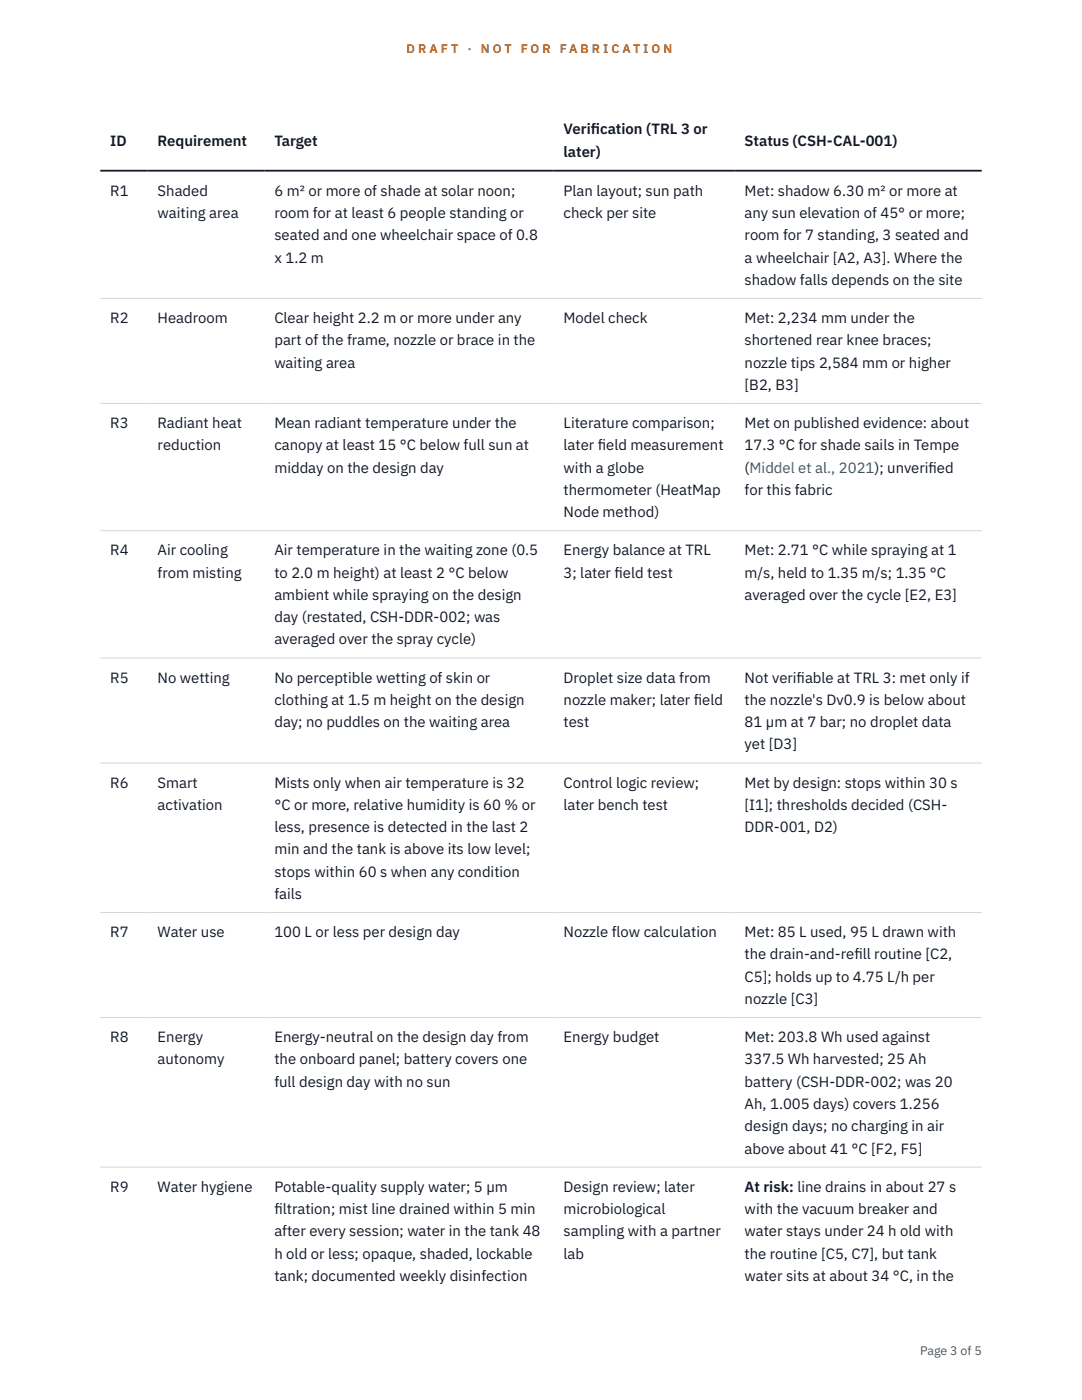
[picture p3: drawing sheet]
<svg xmlns="http://www.w3.org/2000/svg" width="216mm" height="279mm" viewBox="0 0 216 279" stroke-linecap="round" stroke-linejoin="round" font-family="sans-serif">
<defs><g id="words">
<g font-size="3" fill="#111827">
<text x="22" y="29.1">ID</text>
<text x="31.5" y="29.1">Requirement</text>
<text x="54.8" y="29.1">Target</text>
<text x="112.5" y="26.8">Verif</text>
<text x="117.9" y="26.8">ication (TRL 3 or</text>
<text x="148.6" y="29.1">Status (CSH-CAL-001)</text>
<text x="112.5" y="31.3">later)</text>
<text x="22" y="39.1">R1</text>
<text x="31.5" y="39.1">Shaded</text>
<text x="54.8" y="39.1">6 m² or more of shade at solar noon;</text>
<text x="112.5" y="39.1">Plan layout; sun path</text>
<text x="148.6" y="39.1">Met: shadow 6.30 m² or more at</text>
<text x="31.5" y="43.5">waiting area</text>
<text x="54.8" y="43.5">room for at least 6 people standing or</text>
<text x="54.8" y="48">seated and one wheelchair space of 0.8</text>
<text x="112.5" y="43.5">check per site</text>
<text x="148.6" y="43.5">any sun elevation of 45° or more;</text>
<text x="148.6" y="48">room for 7 standing, 3 seated and</text>
<text x="54.8" y="52.4">x 1.2 m</text>
<text x="148.6" y="52.4">a wheelchair [A2, A3]. Where the</text>
<text x="148.6" y="56.9">shadow falls depends on the site</text>
<text x="22" y="64.5">R2</text>
<text x="31.5" y="64.5">Headroom</text>
<text x="54.8" y="64.5">Clear height 2.2 m or more under any</text>
<text x="112.5" y="64.5">Model check</text>
<text x="148.6" y="64.5">Met: 2,234 mm under the</text>
<text x="54.8" y="68.9">part of the frame, nozzle or brace in the</text>
<text x="148.6" y="68.9">shortened rear knee braces;</text>
<text x="54.8" y="73.4">waiting area</text>
<text x="148.6" y="73.4">nozzle tips 2,584 mm or higher</text>
<text x="148.6" y="77.8">[B2, B3]</text>
<text x="22" y="85.4">R3</text>
<text x="31.5" y="85.4">Radiant heat</text>
<text x="31.5" y="89.9">reduction</text>
<text x="54.8" y="85.4">Mean radiant temperature under the</text>
<text x="54.8" y="89.9">canopy at least 15 °C below full sun at</text>
<text x="112.5" y="85.4">Literature comparison;</text>
<text x="112.5" y="89.9">later f</text>
<text x="119.3" y="89.9">ield measurement</text>
<text x="148.6" y="85.4">Met on published evidence: about</text>
<text x="148.6" y="89.9">17.3 °C for shade sails in Tempe</text>
<text x="54.8" y="94.3">midday on the design day</text>
<text x="112.5" y="94.3">with a globe</text>
<text x="148.6" y="94.3">(Middel et al., 2021); unverif</text>
<text x="185.3" y="94.3">ied</text>
<text x="112.5" y="98.8">thermometer (HeatMap</text>
<text x="148.6" y="98.8">for this fabric</text>
<text x="112.5" y="103.2">Node method)</text>
<text x="22" y="110.8">R4</text>
<text x="31.5" y="110.8">Air cooling</text>
<text x="54.8" y="110.8">Air temperature in the waiting zone (0.5</text>
<text x="112.5" y="110.8">Energy balance at TRL</text>
<text x="148.6" y="110.8">Met: 2.71 °C while spraying at 1</text>
<text x="31.5" y="115.3">from misting</text>
<text x="54.8" y="115.3">to 2.0 m height) at least 2 °C below</text>
<text x="54.8" y="119.7">ambient while spraying on the design</text>
<text x="112.5" y="115.3">3; later f</text>
<text x="122.6" y="115.3">ield test</text>
<text x="148.6" y="115.3">m/s, held to 1.35 m/s; 1.35 °C</text>
<text x="148.6" y="119.7">averaged over the cycle [E2, E3]</text>
<text x="54.8" y="124.2">day (restated, CSH-DDR-002; was</text>
<text x="54.8" y="128.6">averaged over the spray cycle)</text>
<text x="22" y="136.2">R5</text>
<text x="31.5" y="136.2">No wetting</text>
<text x="54.8" y="136.2">No perceptible wetting of skin or</text>
<text x="112.5" y="136.2">Droplet size data from</text>
<text x="148.6" y="136.2">Not verif</text>
<text x="159" y="136.2">iable at TRL 3: met only if</text>
<text x="54.8" y="140.7">clothing at 1.5 m height on the design</text>
<text x="112.5" y="140.7">nozzle maker; later f</text>
<text x="138.5" y="140.7">ield</text>
<text x="148.6" y="140.7">the nozzle's Dv0.9 is below about</text>
<text x="54.8" y="145.1">day; no puddles on the waiting area</text>
<text x="112.5" y="145.1">test</text>
<text x="148.6" y="145.1">81 µm at 7 bar; no droplet data</text>
<text x="148.6" y="149.6">yet [D3]</text>
<text x="22" y="157.2">R6</text>
<text x="31.5" y="157.2">Smart</text>
<text x="31.5" y="161.6">activation</text>
<text x="54.8" y="157.2">Mists only when air temperature is 32</text>
<text x="54.8" y="161.6">°C or more, relative humidity is 60 % or</text>
<text x="112.5" y="157.2">Control logic review;</text>
<text x="112.5" y="161.6">later bench test</text>
<text x="148.6" y="157.2">Met by design: stops within 30 s</text>
<text x="148.6" y="161.6">[I1]; thresholds decided (CSH-</text>
<text x="54.8" y="166.1">less, presence is detected in the last 2</text>
<text x="148.6" y="166.1">DDR-001, D2)</text>
<text x="54.8" y="170.5">min and the tank is above its low level;</text>
<text x="54.8" y="175">stops within 60 s when any condition</text>
<text x="54.8" y="179.4">fails</text>
<text x="22" y="187">R7</text>
<text x="31.5" y="187">Water use</text>
<text x="54.8" y="187">100 L or less per design day</text>
<text x="112.5" y="187">Nozzle flow calculation</text>
<text x="148.6" y="187">Met: 85 L used, 95 L drawn with</text>
<text x="148.6" y="191.5">the drain-and-ref</text>
<text x="170.5" y="191.5">ill routine [C2,</text>
<text x="148.6" y="195.9">C5]; holds up to 4.75 L/h per</text>
<text x="148.6" y="200.4">nozzle [C3]</text>
<text x="22" y="208">R8</text>
<text x="31.5" y="208">Energy</text>
<text x="54.8" y="208">Energy-neutral on the design day from</text>
<text x="112.5" y="208">Energy budget</text>
<text x="148.6" y="208">Met: 203.8 Wh used against</text>
<text x="31.5" y="212.4">autonomy</text>
<text x="54.8" y="212.4">the onboard panel; battery covers one</text>
<text x="148.6" y="212.4">337.5 Wh harvested; 25 Ah</text>
<text x="54.8" y="216.9">full design day with no sun</text>
<text x="148.6" y="216.9">battery (CSH-DDR-002; was 20</text>
<text x="148.6" y="221.3">Ah, 1.005 days) covers 1.256</text>
<text x="148.6" y="225.8">design days; no charging in air</text>
<text x="148.6" y="230.2">above about 41 °C [F2, F5]</text>
<text x="22" y="237.8">R9</text>
<text x="31.5" y="237.8">Water hygiene</text>
<text x="54.8" y="237.8">Potable-quality supply water; 5 µm</text>
<text x="112.5" y="237.8">Design review; later</text>
<text x="148.6" y="237.8">At risk: line drains in about 27 s</text>
<text x="54.8" y="242.3">f</text>
<text x="54.8" y="242.3">iltration; mist line drained within 5 min</text>
<text x="112.5" y="242.3">microbiological</text>
<text x="148.6" y="242.3">with the vacuum breaker and</text>
<text x="54.8" y="246.7">after every session; water in the tank 48</text>
<text x="54.8" y="251.2">h old or less; opaque, shaded, lockable</text>
<text x="112.5" y="246.7">sampling with a partner</text>
<text x="112.5" y="251.2">lab</text>
<text x="148.6" y="246.7">water stays under 24 h old with</text>
<text x="148.6" y="251.2">the routine [C5, C7], but tank</text>
<text x="54.8" y="255.6">tank; documented weekly disinfection</text>
<text x="148.6" y="255.6">water sits at about 34 °C, in the</text>
</g>
<g font-size="2.5" fill="#b45309">
<text x="81.1" y="10.5">D R A F T</text>
<text x="93.3" y="10.5">·</text>
<text x="95.9" y="10.5">N O T</text>
<text x="103.9" y="10.5">F O R</text>
<text x="111.7" y="10.5">F A B R I C A T I O N</text>
</g>
<text font-size="2.5" fill="#4b5563" x="183.6" y="270.3">Page 3 of 5</text>
</g></defs>
<path d="M20 59.6h175.9M20 80.5h175.9M20 105.9h175.9M20 131.3h175.9M20 152.3h175.9M20 182.1h175.9M20 203.1h175.9M20 232.9h175.9" fill="none" stroke="#d1d5db" stroke-width=".2"/>
<path d="M20 34.1h175.9" fill="none" stroke="#111827" stroke-width=".35"/>
<use href="#words"/>
</svg>
